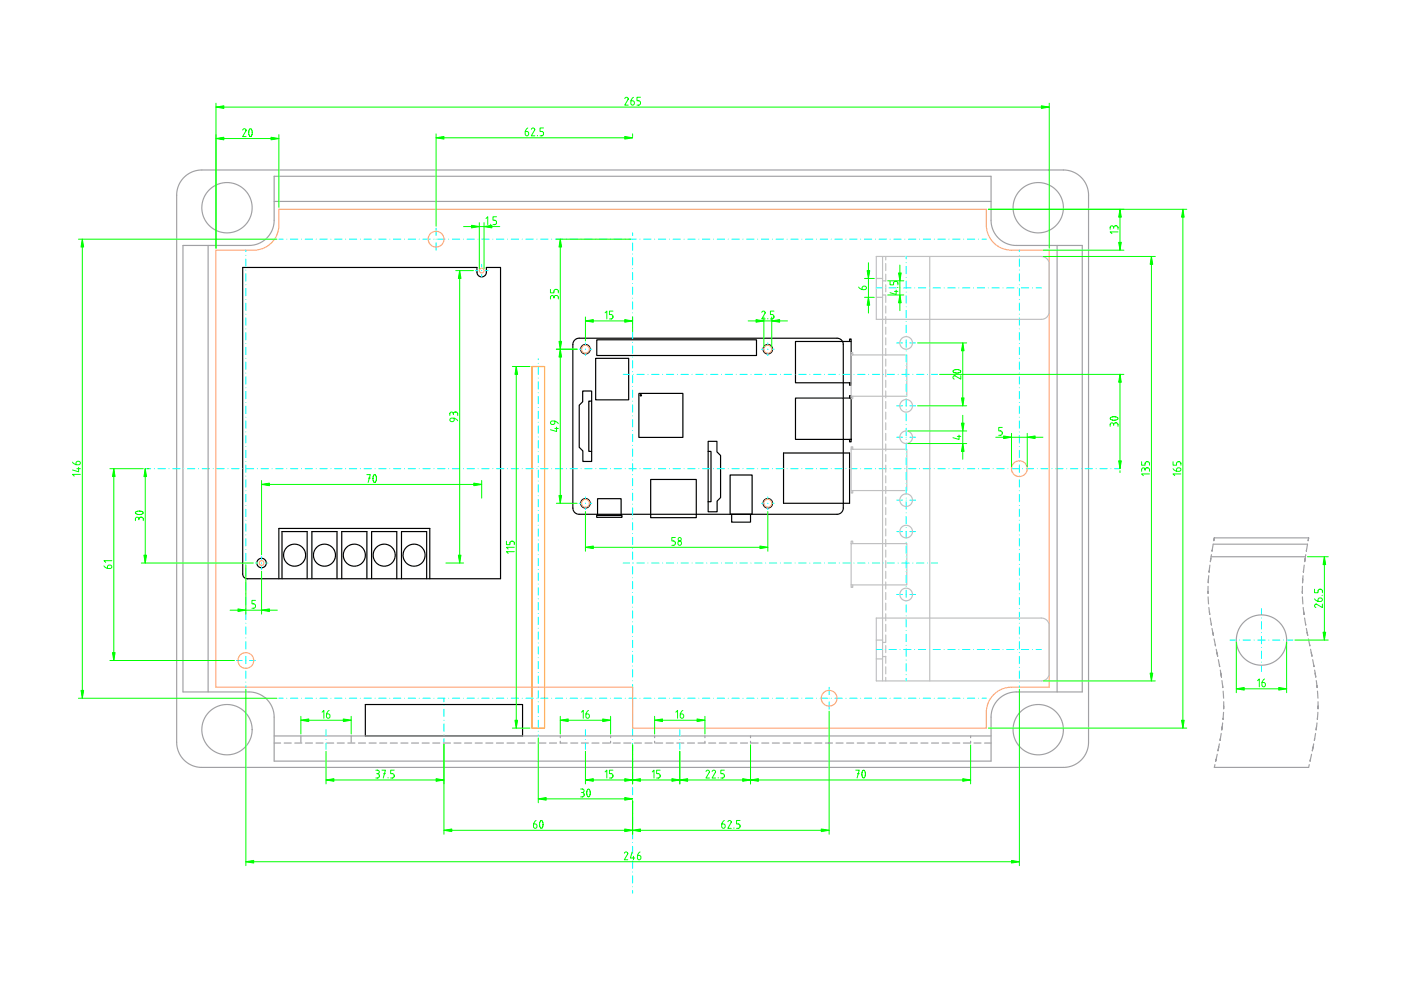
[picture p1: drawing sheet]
<svg xmlns="http://www.w3.org/2000/svg" width="297mm" height="210mm" viewBox="0 0 297 210" stroke-linecap="round" stroke-linejoin="round" font-family="sans-serif">
<g fill="none" stroke="#a0a0a4" stroke-width=".25">
<path d="M39 37.6l1.7-1.1 2.1-.5h182.7l1.5 .3 1.3 .6 1 .8 .8 1.1 .5 1.2 .2 1.3v116.1l-.2 1.5-.7 1.4-.8 1-1.1 .8-1.2 .4-1.3 .2h-182.7l-1.5-.2-1.4-.6-1-.9-.8-1.1-.5-1.2-.1-1.3v-116.1l.4-2zM38.8 52h14.3l1.6-.3 1.3-.7 1.4-1.6 .7-1.9v-10.1h152l.1 10.1 .7 1.9 1.3 1.6 1.4 .7 1.5 .3h14.4v94.7h-14.4l-1.5 .3-1.4 .8-1.3 1.5-.7 1.9-.1 10.2h-152v-10.2l-.7-1.9-1.4-1.5-1.3-.8-1.6-.3h-14.3zM44.1 52v94.7M58.1 42.7h152M224.1 52v94.7M58.1 156h152"/>
<circle cx="48.1" cy="44" r="5.3"/>
<circle cx="220.1" cy="44" r="5.3"/>
<circle cx="48.1" cy="154.7" r="5.3"/>
<circle cx="220.1" cy="154.7" r="5.3"/>
</g>
<g fill="none" stroke="#000" stroke-width=".25">
<path d="M51.5 56.7h49.6l.1 1.5 .4 .4 .5 .1 .5-.1 .4-.4 .1-1.5h3v66h-53.6l-.8-.4-.2-.6zM121.8 72.1l1-.4h54.7l.7 .2 .4 .5 .2 .6v34.7l-.2 .7-.5 .5-.6 .1h-54.7l-.7-.2-.5-.4-.1-.7v-34.7zM126.3 76h7v8.8h-7zM126.5 72h33.9v3.4h-33.9zM180.1 72.4v-.5h.4v.5M123.5 82.9h1.9v14.9h-1.8v-2.2l-.8-.8v-8.9l.7-.7zM125.4 85h-.6v10.7h.6M135.5 83.4h9.3v9.3h-9.3zM150.1 93.6h1.9v2.2l.8 .8v8.9l-.8 .7v2.3h-1.9zM150.1 95.7h.6v10.7h-.6M166.1 96h14v10.7h-14zM180.1 93.2v.5h.4v-9.3h-11.8v8.8h11.8"/>
<path d="M180.1 84.4v-.5h.4v.5M180.1 81.2v.5h.4v-9.3h-11.8v8.8h11.8M126.5 109.3h5.4v.4h-5.4zM126.7 105.7h5v3.6h-5zM138 101.7h9.6v8.1h-9.6zM154.8 100.7h4.7v8.3h-4.7zM155.1 109h4v1.7h-4zM59.1 122.7v-10.7h32v10.7M59.8 122.7v-10h5.3v10M66.1 122.7v-10h5.4v10M72.5 122.7v-10h5.3v10M78.8 122.7v-10h5.3v10"/>
<path d="M85.1 122.7v-10h5.4v10M77.5 149.4h33.3v6.6h-33.3z"/>
<circle cx="124.1" cy="74" r="1"/>
<circle cx="162.8" cy="74" r="1"/>
<circle cx="135.9" cy="83.8" r=".15"/>
<circle cx="55.5" cy="119.4" r="1"/>
<circle cx="62.5" cy="117.7" r="2.33"/>
<circle cx="68.8" cy="117.7" r="2.33"/>
<circle cx="75.1" cy="117.7" r="2.33"/>
<circle cx="81.5" cy="117.7" r="2.33"/>
<circle cx="87.8" cy="117.7" r="2.33"/>
<circle cx="124.1" cy="106.7" r="1"/>
<circle cx="162.8" cy="106.7" r="1"/>
</g>
<path d="M112.8 77.7h2.7v76.7h-2.7z" fill="none" stroke="#fa0" stroke-width=".25"/>
<g fill="none" stroke="#0ff" stroke-width=".21">
<path d="M52.1 53v.4M52.1 54.1h.1M52.1 54.9v1.6M52.1 57.2v.1M52.1 58v1.6M59.1 50.7h.9M60.8 50.7h.1M61.6 50.7h1.5M63.9 50.7h.1M64.7 50.7h1.6M67 50.7h.1M67.8 50.7h1.6"/>
<path d="M70.2 50.7h.1M70.9 50.7h1.6M73.3 50.7h.1M74.1 50.7h1.5M76.4 50.7h.1M77.2 50.7h1.5M79.5 50.7h.1M80.3 50.7h1.6M82.6 50.7h.1M83.4 50.7h1.6M85.8 50.7h.1M86.5 50.7h1.6"/>
<path d="M88.9 50.7h.1M89.7 50.7h1.5M92 50.7h.1M92.5 48.4v1.5M92.5 50.7h.1M92.5 51.5v1.5M92.8 50.7h1.5M95.1 50.7h.1M95.9 50.7h1.6M98.2 50.7h.1M99 50.7h1.6M100.8 57.4h.5"/>
<path d="M101.4 50.7h.1M102.1 57.4h.1M102.1 56v.6M102.1 58.2v.5M102.1 50.7h1.6M102.9 57.4h.6M104.5 50.7h.1M105.3 50.7h1.5M107.6 50.7h.1M108.4 50.7h1.5M110.7 50.7h.1M111.5 50.7h1.6"/>
<path d="M113.8 50.7h.1M114.6 50.7h1.6M117 50.7h.1M117.7 50.7h1.6M120.1 50.7h.1M120.9 50.7h1.5M123.2 50.7h.1M124 50.7h1.5M126.3 50.7h.1M127.1 50.7h1.6M129.4 50.7h.1M130.2 50.7h1.6"/>
<path d="M132.6 50.7h.1M133.3 50.7h1.6M134.1 49.4v.6M134.1 50.7h.1M134.1 51.5v1.6M134.1 53.8v.1M134.1 54.6v1.6M134.1 57h.1M134.1 57.8v1.5M135.7 50.7h.1M136.5 50.7h1.5M138.8 50.7h.1"/>
<path d="M139.6 50.7h1.5M141.9 50.7h.1M142.7 50.7h1.6M145 50.7h.1M145.8 50.7h1.6M148.2 50.7h.1M148.9 50.7h1.6M151.3 50.7h.1M152.1 50.7h1.5M154.4 50.7h.1M155.2 50.7h1.5M157.5 50.7h.1"/>
<path d="M158.3 50.7h1.6M160.6 50.7h.1M161.4 50.7h1.6M163.8 50.7h.1M164.5 50.7h1.6M166.9 50.7h.1M167.7 50.7h1.5M170 50.7h.1M170.8 50.7h1.5M173.1 50.7h.1M173.9 50.7h1.6M176.2 50.7h.1"/>
<path d="M177 50.7h1.6M179.4 50.7h.1M180.1 50.7h1.6M182.5 50.7h.1M183.3 50.7h1.5M185.6 50.7h.1M186.4 50.7h1.5M188.7 50.7h.1M189.5 50.7h1.6M191.8 50.7h.1M192.6 50.7h1.6M195 50.7h.1"/>
<path d="M195.7 50.7h1.6M198.1 50.7h.1M198.9 50.7h1.5M201.2 50.7h.1M202 50.7h1.5M204.3 50.7h.1M205.1 50.7h1.6M207.4 50.7h.1M208.2 50.7h.9M216.1 53v.4M216.1 54.1h.1M216.1 54.9v1.6"/>
<path d="M216.1 57.2v.1M216.1 58v1.6M52.1 60.4h.1M52.1 61.2v1.5M52.1 63.5h.1M52.1 64.3v1.5M52.1 66.6h.1M52.1 67.4v1.6M52.1 69.7h.1M52.1 70.5v1.6M52.1 72.8v.1M52.1 73.6v1.6"/>
<path d="M52.1 76h.1M52.1 76.8v1.5M52.1 79.1h.1M52.1 79.9v1.5M122.8 74h.5M124.1 74h.1M124.1 72.7v.6M124.1 74.8v.6M124.9 74h.6M134.1 60.1h.1M134.1 60.9v1.5M134.1 63.2h.1"/>
<path d="M134.1 64v1.6M134.1 66.3h.1M134.1 67.1v1.6M134.1 69.4v.1M134.1 70.2v1.6M134.1 72.6h.1M134.1 73.4v1.5M134.1 75.7h.1M134.1 76.5v1.5M134.1 78.8h.1M134.1 79.6v1.6M161.5 74h.5"/>
<path d="M162.8 74h.1M162.8 72.7v.6M162.8 74.8v.6M163.6 74h.5M216.1 60.4h.1M216.1 61.2v1.5M216.1 63.5h.1M216.1 64.3v1.5M216.1 66.6h.1M216.1 67.4v1.6M216.1 69.7h.1M216.1 70.5v1.6"/>
<path d="M216.1 72.8v.1M216.1 73.6v1.6M216.1 76h.1M216.1 76.8v1.5M216.1 79.1h.1M216.1 79.9v1.5M30.8 99.4h1.1M32.7 99.4h.1M33.5 99.4h1.6M35.8 99.4h.1M36.6 99.4h1.6M39 99.4h.1"/>
<path d="M39.7 99.4h1.6M42.1 99.4h.1M42.9 99.4h1.5M45.2 99.4h.1M46 99.4h1.5M48.3 99.4h.1M49.1 99.4h1.6M51.4 99.4h.1M52.1 82.2h.1M52.1 83v1.6M52.1 85.3h.1M52.1 86.1v1.6"/>
<path d="M52.1 88.4v.1M52.1 89.2v1.6M52.1 91.6h.1M52.1 92.4v1.5M52.1 94.7h.1M52.1 95.5v1.5M52.1 97.8h.1M52.1 98.6v1.6M52.2 99.4h1.6M54.6 99.4h.1M55.3 99.4h1.6M57.7 99.4h.1"/>
<path d="M58.5 99.4h1.5M60.8 99.4h.1M61.6 99.4h1.5M63.9 99.4h.1M64.7 99.4h1.6M67 99.4h.1M67.8 99.4h1.6M70.2 99.4h.1M70.9 99.4h1.6M73.3 99.4h.1M74.1 99.4h1.5M76.4 99.4h.1"/>
<path d="M77.2 99.4h1.5M79.5 99.4h.1M80.3 99.4h1.6M82.6 99.4h.1M83.4 99.4h1.6M85.8 99.4h.1M86.5 99.4h1.6M88.9 99.4h.1M89.7 99.4h1.5M92 99.4h.1M92.8 99.4h1.5M95.1 99.4h.1"/>
<path d="M95.9 99.4h1.6M98.2 99.4h.1M99 99.4h1.6M101.4 99.4h.1M102.1 99.4h1.6M104.5 99.4h.1M105.3 99.4h1.5M107.6 99.4h.1M108.4 99.4h1.5M110.7 99.4h.1M111.5 99.4h1.6M113.8 99.4h.1"/>
<path d="M114.6 99.4h1.6M117 99.4h.1M117.7 99.4h1.6M120.1 99.4h.1M120.9 99.4h1.5M123.2 99.4h.1M124 99.4h1.5M126.3 99.4h.1M127.1 99.4h1.6M129.4 99.4h.1M130.2 99.4h1.6M132.6 99.4h.1"/>
<path d="M133.3 99.4h1.6M134.1 81.9h.1M134.1 82.7v1.6M134.1 85v.1M134.1 85.8v1.6M134.1 88.2h.1M134.1 89v1.5M134.1 91.3h.1M134.1 92.1v1.5M134.1 94.4h.1M134.1 95.2v1.6M134.1 97.5h.1"/>
<path d="M134.1 98.3v1.6M135.7 99.4h.1M136.5 99.4h1.5M138.8 99.4h.1M139.6 99.4h1.5M141.9 99.4h.1M142.7 99.4h1.6M145 99.4h.1M145.8 99.4h1.6M148.2 99.4h.1M148.9 99.4h1.6M151.3 99.4h.1"/>
<path d="M152.1 99.4h1.5M154.4 99.4h.1M155.2 99.4h1.5M157.5 99.4h.1M158.3 99.4h1.6M160.6 99.4h.1M161.4 99.4h1.6M163.8 99.4h.1M164.5 99.4h1.6M166.9 99.4h.1M167.7 99.4h1.5M170 99.4h.1"/>
<path d="M170.8 99.4h1.5M173.1 99.4h.1M173.9 99.4h1.6M176.2 99.4h.1M177 99.4h1.6M179.4 99.4h.1M180.1 99.4h1.6M182.5 99.4h.1M183.3 99.4h1.5M185.6 99.4h.1M186.4 99.4h1.5M188.7 99.4h.1"/>
<path d="M189.5 99.4h1.6M191.8 99.4h.1M192.6 99.4h1.6M195 99.4h.1M195.7 99.4h1.6M198.1 99.4h.1M198.9 99.4h1.5M201.2 99.4h.1M202 99.4h1.5M204.3 99.4h.1M205.1 99.4h1.6M207.4 99.4h.1"/>
<path d="M208.2 99.4h1.6M210.6 99.4h.1M211.3 99.4h1.6M213.7 99.4h.1M214.5 99.4h1.5M216.1 82.2h.1M216.1 83v1.6M216.1 85.3h.1M216.1 86.1v1.6M216.1 88.4v.1M216.1 89.2v1.6M216.1 91.6h.1"/>
<path d="M216.1 92.4v1.5M216.1 94.7h.1M216.1 95.5v1.5M216.1 97.8h.1M216.1 98.6v1.6M216.8 99.4h.1M217.6 99.4h1.5M219.9 99.4h.1M220.7 99.4h1.6M223 99.4h.1M223.8 99.4h1.6M226.2 99.4h.1"/>
<path d="M226.9 99.4h1.6M229.3 99.4h.1M230.1 99.4h1.5M232.4 99.4h.1M233.2 99.4h1.5M235.5 99.4h.1M236.3 99.4h1.2M52.1 100.9h.1M52.1 101.7v1.6M52.1 104v.1M52.1 104.8v1.6M52.1 107.2h.1"/>
<path d="M52.1 108v1.5M52.1 110.3h.1M52.1 111.1v1.5M52.1 113.4h.1M52.1 114.2v1.6M52.1 116.5h.1M52.1 117.3v1.6M52.1 119.6v.1M54.1 119.4h.6M55.5 118v.6M55.5 119.4h.1M56.2 119.4h.6"/>
<path d="M122.8 106.7h.5M124.1 105.4v.5M124.1 106.7h.1M124.1 107.5v.5M124.9 106.7h.6M134.1 100.6v.1M134.1 101.4v1.6M134.1 103.8h.1M134.1 104.6v1.5M134.1 106.9h.1M134.1 107.7v1.5M134.1 110h.1"/>
<path d="M134.1 110.8v1.6M134.1 113.1h.1M134.1 113.9v1.6M134.1 116.2v.1M134.1 117v1.6M134.1 119.4h.1M161.5 106.7h.5M162.8 106.7h.1M162.8 105.4v.5M162.8 107.5v.5M163.6 106.7h.5M216.1 100.9h.1"/>
<path d="M216.1 101.7v1.6M216.1 104v.1M216.1 104.8v1.6M216.1 107.2h.1M216.1 108v1.5M216.1 110.3h.1M216.1 111.1v1.5M216.1 113.4h.1M216.1 114.2v1.6M216.1 116.5h.1M216.1 117.3v1.6M216.1 119.6v.1"/>
<path d="M52.1 120.4v1.6M52.1 122.8h.1M52.1 123.6v1.5M52.1 125.9h.1M52.1 126.7v1.5M52.1 129h.1M52.1 129.8v1.6M52.1 132.1h.1M52.1 132.9v1.6M52.1 135.2v.1M52.1 136v1.6M52.1 138.4h.1"/>
<path d="M52.1 139.2v1.5M55.5 120.2v.5M134.1 120.2v1.5M134.1 122.5h.1M134.1 123.3v1.5M134.1 125.6h.1M134.1 126.4v1.6M134.1 128.7h.1M134.1 129.5v1.6M134.1 131.8v.1M134.1 132.6v1.6M134.1 135h.1"/>
<path d="M134.1 135.8v1.5M134.1 138.1h.1M134.1 138.9v1.5M216.1 120.4v1.6M216.1 122.8h.1M216.1 123.6v1.5M216.1 125.9h.1M216.1 126.7v1.5M216.1 129h.1M216.1 129.8v1.6M216.1 132.1h.1M216.1 132.9v1.6"/>
<path d="M216.1 135.2v.1M216.1 136v1.6M216.1 138.4h.1M216.1 139.2v1.5M50.1 140h1.2M52.1 140h.1M52.1 141.5h.1M52.1 142.3v1.5M52.1 144.6h.1M52.1 145.4v.3M52.9 140h1.2M59.1 148h.9"/>
<path d="M60.8 148h.1M61.6 148h1.5M63.9 148h.1M64.7 148h1.6M67 148h.1M67.8 148h1.6M70.2 148h.1M70.9 148h1.6M73.3 148h.1M74.1 148h1.5M76.4 148h.1M77.2 148h1.5"/>
<path d="M79.5 148h.1M80.3 148h1.6M82.6 148h.1M83.4 148h1.6M85.8 148h.1M86.5 148h1.6M88.9 148h.1M89.7 148h1.5M92 148h.1M92.8 148h1.5M94.1 148v.8M94.1 149.6h.1"/>
<path d="M94.1 150.4v1.5M94.1 152.7h.1M94.1 153.5v1.5M94.1 155.8h.1M94.1 156.6v.8M95.1 148h.1M95.9 148h1.6M98.2 148h.1M99 148h1.6M101.4 148h.1M102.1 148h1.6M104.5 148h.1"/>
<path d="M105.3 148h1.5M107.6 148h.1M108.4 148h1.5M110.7 148h.1M111.5 148h1.6M113.8 148h.1M114.6 148h1.6M117 148h.1M117.7 148h1.6M120.1 148h.1M120.9 148h1.5M123.2 148h.1"/>
<path d="M124 148h1.5M126.3 148h.1M127.1 148h1.6M129.4 148h.1M130.2 148h1.6M132.6 148h.1M133.3 148h1.6M134.1 141.2h.1M134.1 142v1.6M134.1 144.3h.1M134.1 145.1v1.6M134.1 147.4v.1"/>
<path d="M134.1 148.2v1.6M134.1 150.6h.1M134.1 151.4v1.5M134.1 153.7h.1M134.1 154.5v1.5M134.1 156.8h.1M134.1 157.6v1.6M134.1 159.9h.1M135.7 148h.1M136.5 148h1.5M138.8 148h.1M139.6 148h1.5"/>
<path d="M141.9 148h.1M142.7 148h1.6M145 148h.1M145.8 148h1.6M148.2 148h.1M148.9 148h1.6M151.3 148h.1M152.1 148h1.5M154.4 148h.1M155.2 148h1.5M157.5 148h.1M158.3 148h1.6"/>
<path d="M160.6 148h.1M161.4 148h1.6M163.8 148h.1M164.5 148h1.6M166.9 148h.1M167.7 148h1.5M170 148h.1M170.8 148h1.5M173.1 148h.1M173.9 148h1.6M175.8 145.7v1.6M175.8 148h.1"/>
<path d="M175.8 148.8v1.6M176.2 148h.1M177 148h1.6M179.4 148h.1M180.1 148h1.6M182.5 148h.1M183.3 148h1.5M185.6 148h.1M186.4 148h1.5M188.7 148h.1M189.5 148h1.6M191.8 148h.1"/>
<path d="M192.6 148h1.6M195 148h.1M195.7 148h1.6M198.1 148h.1M198.9 148h1.5M201.2 148h.1M202 148h1.5M204.3 148h.1M205.1 148h1.6M207.4 148h.1M208.2 148h.9M216.1 141.5h.1"/>
<path d="M216.1 142.3v1.5M216.1 144.6h.1M216.1 145.4v.3M134.1 160.7v1.6M134.1 163v.1M134.1 163.8v1.6M134.1 166.2h.1M134.1 167v1.5M134.1 169.3h.1M134.1 170.1v1.5M134.1 172.4h.1M134.1 173.2v1.6"/>
<path d="M134.1 175.5h.1M134.1 176.3v1.6M134.1 178.6v.1M134.1 179.4v1.6M134.1 181.8h.1M134.1 182.6v1.5M134.1 184.9h.1M134.1 185.7v1.5M134.1 188h.1M134.1 188.8v.6"/>
</g>
<path d="M45.8 53h8.4l1.3-.2 1.2-.6 1.4-1.3 .8-1.6 .2-1.3v-3.6h150v3.6l.3 1.3 .8 1.6 1.3 1.3 1.3 .6 1.2 .2h8.5v92.7h-8.5l-1.2 .3-1.3 .6-1.3 1.2-.8 1.7-.3 1.3v3.6h-75v-8.7h-88.3z" fill="none" stroke="#ffaa7f" stroke-width=".25"/>
<path d="M185.8 54.4l35.5 .1 .8 .5 .4 .9-.1 10.7-.6 .8-1 .3h-35zM187.1 54.4v90M197.1 54.4v90M180.5 95.3h11.8v8.7h-11.8v-9.3h.3v.6M180.5 104v.5h.3v-.5M180.5 115.3h11.8v8.7h-11.8v-9.3h.3v.6M180.5 124v.5h.3v-.5M185.8 131l35.5 .1 .8 .6 .4 .9-.1 10.6-.6 .9-1 .3h-35z" fill="none" stroke="#c0c0c0" stroke-width=".25"/>
<path d="M45.8 29.4h13.3" fill="none" stroke="#0f0" stroke-width=".21"/>
<path d="M45.8 29.4l1.7-.3v.6z" fill="#0f0"/>
<path d="M45.8 29.4l1.7-.3v.6z" fill="#0f0" stroke="#0f0" stroke-width=".21"/>
<path d="M57.5 29.1l1.6 .3-1.6 .3z" fill="#0f0"/>
<path d="M57.5 29.1l1.6 .3-1.6 .3z" fill="#0f0" stroke="#0f0" stroke-width=".21"/>
<path d="M45.8 28.5v24.1M51.5 27.6a.36 .36 0 0 1 .4-.3 .36 .36 0 0 1 .3 .4l-.8 1.3h.8M52.9 27.4h.4l.2 .5-.1 .8-.3 .3-.3-.3-.1-.4zM59.1 28.5v15.5M237.5 44.4v8.6" fill="none" stroke="#0f0" stroke-width=".21"/>
<path d="M237.5 44.4l.2 1.6h-.5z" fill="#0f0"/>
<path d="M237.5 44.4l.2 1.6h-.5z" fill="#0f0" stroke="#0f0" stroke-width=".21"/>
<path d="M237.2 51.4h.5l-.2 1.6z" fill="#0f0"/>
<path d="M237.2 51.4h.5l-.2 1.6z" fill="#0f0" stroke="#0f0" stroke-width=".21"/>
<path d="M17.5 50.7v97.3M209.5 44.4h28.8M221.2 53h17.1M236.1 48.2a.37 .37 0 0 0-.4-.3 .37 .37 0 0 0-.3 .3v.4M236.1 48.2a.47 .47 0 0 1 .5-.3 .47 .47 0 0 1 .4 .3v.4M236.1 48.2v.2M237 49.2h-1.6l.3 .3" fill="none" stroke="#0f0" stroke-width=".21"/>
<path d="M17.5 50.7l.2 1.7h-.5z" fill="#0f0"/>
<path d="M17.5 50.7l.2 1.7h-.5z" fill="#0f0" stroke="#0f0" stroke-width=".21"/>
<path d="M17.2 146.4h.5l-.2 1.6z" fill="#0f0"/>
<path d="M17.2 146.4h.5l-.2 1.6z" fill="#0f0" stroke="#0f0" stroke-width=".21"/>
<path d="M16.6 50.7h42.1M15.4 98a1.15 1.15 0 0 0 1.6 .4 .45 .45 0 0 0-.3-.6 .45 .45 0 0 0-.6 .4v.3M16.3 99.4h.7M16.7 99.1v.9l-1.3-.3M17 100.6h-1.6l.3 .3M16.6 148h42.1M52.1 182.7h164" fill="none" stroke="#0f0" stroke-width=".21"/>
<path d="M52.1 182.7l1.7-.3v.6z" fill="#0f0"/>
<path d="M52.1 182.7l1.7-.3v.6z" fill="#0f0" stroke="#0f0" stroke-width=".21"/>
<path d="M214.5 182.4l1.6 .3-1.6 .3z" fill="#0f0"/>
<path d="M214.5 182.4l1.6 .3-1.6 .3z" fill="#0f0" stroke="#0f0" stroke-width=".21"/>
<path d="M92.5 29.2h41.6M52.1 146.1v37.4M216.1 146.1v37.4M132.4 180.9a.36 .36 0 0 1 .4-.3 .36 .36 0 0 1 .3 .5l-.7 1.2h.7M134 180.6l-.3 1.3h.9M134.3 181.6v.7M135.7 180.6a1.15 1.15 0 0 0-.4 1.6 .45 .45 0 0 0 .6-.3 .45 .45 0 0 0-.4-.5h-.3" fill="none" stroke="#0f0" stroke-width=".21"/>
<g fill="none" stroke="#0ff" stroke-width=".21">
<path d="M114.1 76v.3M114.1 77h.1M114.1 77.8v1.6M114.1 80.2h.1M114.1 80.9v1.6M114.1 83.3h.1M114.1 84.1v1.5M114.1 86.4h.1M114.1 87.2v1.5M114.1 89.5h.1M114.1 90.3v1.6M114.1 92.6h.1"/>
<path d="M114.1 93.4v1.6M114.1 95.8h.1M114.1 96.5v1.6M114.1 98.9h.1M114.1 99.7v1.5M114.1 102h.1M114.1 102.8v1.5M114.1 105.1h.1M114.1 105.9v1.6M114.1 108.2h.1M114.1 109v1.6M114.1 111.4h.1"/>
<path d="M114.1 112.1v1.6M114.1 114.5h.1M114.1 115.3v1.5M114.1 117.6h.1M114.1 118.4v1.5M114.1 120.7h.1M114.1 121.5v1.6M114.1 123.8h.1M114.1 124.6v1.6M114.1 127h.1M114.1 127.7v1.6M114.1 130.1h.1"/>
<path d="M114.1 130.9v1.5M114.1 133.2h.1M114.1 134v1.5M114.1 136.3h.1M114.1 137.1v1.6M114.1 139.4h.1M114.1 140.2v1.6M114.1 142.6h.1M114.1 143.3v1.6M114.1 145.7h.1M114.1 146.5v1.5M114.1 148.8h.1"/>
<path d="M114.1 149.6v1.5M114.1 151.9h.1M114.1 152.7v1.6M114.1 155h.1M114.1 155.8v.2"/>
</g>
<path d="M132.5 28.9l1.6 .3-1.6 .3z" fill="#0f0"/>
<path d="M132.5 28.9l1.6 .3-1.6 .3z" fill="#0f0" stroke="#0f0" stroke-width=".21"/>
<path d="M92.5 29.2l1.6-.3v.6z" fill="#0f0"/>
<path d="M92.5 29.2l1.6-.3v.6z" fill="#0f0" stroke="#0f0" stroke-width=".21"/>
<path d="M92.5 28.4v19.6M111.9 27.1a1.15 1.15 0 0 0-.4 1.6 .45 .45 0 0 0 .6-.3 .45 .45 0 0 0-.4-.5h-.3M112.7 27.4a.36 .36 0 0 1 .4-.3 .36 .36 0 0 1 .3 .5l-.8 1.2h.8M113.9 28.7v.1M115.2 27.1h-.7v.8h.4a.47 .47 0 0 1 .3 .4 .47 .47 0 0 1-.3 .5h-.4M134.1 28.4v.6M30.8 99.4v20" fill="none" stroke="#0f0" stroke-width=".21"/>
<path d="M30.8 99.4l.3 1.6h-.6z" fill="#0f0"/>
<path d="M30.8 99.4l.3 1.6h-.6z" fill="#0f0" stroke="#0f0" stroke-width=".21"/>
<path d="M30.5 117.7h.6l-.3 1.7z" fill="#0f0"/>
<path d="M30.5 117.7h.6l-.3 1.7z" fill="#0f0" stroke="#0f0" stroke-width=".21"/>
<path d="M124.1 68h10M31.2 99.4h.4M28.8 108.6l.9-.2 .4 .1 .3 .2-.3 .3-.7 .1-.6-.2zM29.4 110a.37 .37 0 0 0-.3-.3 .37 .37 0 0 0-.4 .3v.4M29.4 110a.47 .47 0 0 1 .5-.4 .47 .47 0 0 1 .5 .4v.4M29.4 110v.2M30 119.4h23.7" fill="none" stroke="#0f0" stroke-width=".21"/>
<path d="M124.1 68l1.7-.2v.5z" fill="#0f0"/>
<path d="M124.1 68l1.7-.2v.5z" fill="#0f0" stroke="#0f0" stroke-width=".21"/>
<path d="M132.5 67.8l1.6 .2-1.6 .3z" fill="#0f0"/>
<path d="M132.5 67.8l1.6 .2-1.6 .3z" fill="#0f0" stroke="#0f0" stroke-width=".21"/>
<path d="M109.5 77.7v76.7M124.1 67.2v5.1M128.3 66.3l.4-.3v1.6M130 66h-.8v.7h.4a.47 .47 0 0 1 .4 .5 .47 .47 0 0 1-.4 .4h-.4M134.1 67.2v3.1" fill="none" stroke="#0f0" stroke-width=".21"/>
<path d="M109.5 77.7l.2 1.7h-.5z" fill="#0f0"/>
<path d="M109.5 77.7l.2 1.7h-.5z" fill="#0f0" stroke="#0f0" stroke-width=".21"/>
<path d="M109.2 152.7h.5l-.2 1.7z" fill="#0f0"/>
<path d="M109.2 152.7h.5l-.2 1.7z" fill="#0f0" stroke="#0f0" stroke-width=".21"/>
<path d="M108.6 77.7h3.8M107.4 114.7v.8h.7v-.4a.47 .47 0 0 1 .5-.4 .47 .47 0 0 1 .4 .4v.4M109 117h-1.6l.3 .3M109 116h-1.6l.3 .4M124.1 116h38.7M108.6 154.4h3.8" fill="none" stroke="#0f0" stroke-width=".21"/>
<g fill="none" stroke="#ffaa7f" stroke-width=".25">
<circle cx="124.1" cy="74" r=".83"/>
<circle cx="162.8" cy="74" r=".83"/>
<circle cx="124.1" cy="106.7" r=".83"/>
<circle cx="162.8" cy="106.7" r=".83"/>
</g>
<g fill="none" stroke="#0ff" stroke-width=".21">
<path d="M132.1 79.4h1.4M134.3 79.4h.1M135 79.4h1.6M137.4 79.4h.1M138.2 79.4h1.5M140.5 79.4h.1M141.3 79.4h1.5M143.6 79.4h.1M144.4 79.4h1.6M146.7 79.4h.1M147.5 79.4h1.6M149.9 79.4h.1"/>
<path d="M150.6 79.4h1.6M153 79.4h.1M153.8 79.4h1.5M156.1 79.4h.1M156.9 79.4h1.5M159.2 79.4h.1M160 79.4h1.6M162.3 79.4h.1M163.1 79.4h1.6M165.5 79.4h.1M166.2 79.4h1.6M168.6 79.4h.1"/>
<path d="M169.4 79.4h1.5M171.7 79.4h.1M172.5 79.4h1.5M174.8 79.4h.1M175.6 79.4h1.6M177.9 79.4h.1M178.7 79.4h1.6M181.1 79.4h.1M181.8 79.4h1.6M184.2 79.4h.1M185 79.4h1.5M187.3 79.4h.1"/>
<path d="M188.1 79.4h1.5M190.4 79.4h.1M191.2 79.4h1.6M193.5 79.4h.1M194.3 79.4h1.6M196.7 79.4h.1M197.4 79.4h1.4M132.1 119.4h1.4M134.3 119.4h.1M135 119.4h1.6M137.4 119.4h.1M138.2 119.4h1.5"/>
<path d="M140.5 119.4h.1M141.3 119.4h1.5M143.6 119.4h.1M144.4 119.4h1.6M146.7 119.4h.1M147.5 119.4h1.6M149.9 119.4h.1M150.6 119.4h1.6M153 119.4h.1M153.8 119.4h1.5M156.1 119.4h.1M156.9 119.4h1.5"/>
<path d="M159.2 119.4h.1M160 119.4h1.6M162.3 119.4h.1M163.1 119.4h1.6M165.5 119.4h.1M166.2 119.4h1.6M168.6 119.4h.1M169.4 119.4h1.5M171.7 119.4h.1M172.5 119.4h1.5M174.8 119.4h.1M175.6 119.4h1.6"/>
<path d="M177.9 119.4h.1M178.7 119.4h1.6M181.1 119.4h.1M181.8 119.4h1.6M184.2 119.4h.1M185 119.4h1.5M187.3 119.4h.1M188.1 119.4h1.5M190.4 119.4h.1M191.2 119.4h1.6M193.5 119.4h.1M194.3 119.4h1.6"/>
<path d="M196.7 119.4h.1M197.4 119.4h1.4"/>
</g>
<path d="M180.5 75.3h11.8v8.7h-11.8v-9.3h.3v.6M180.5 84v.5h.3v-.5" fill="none" stroke="#c0c0c0" stroke-width=".25"/>
<path d="M124.1 116l1.7-.2v.5z" fill="#0f0"/>
<path d="M124.1 116l1.7-.2v.5z" fill="#0f0" stroke="#0f0" stroke-width=".21"/>
<path d="M161.1 115.8l1.7 .2-1.7 .3z" fill="#0f0"/>
<path d="M161.1 115.8l1.7 .2-1.7 .3z" fill="#0f0" stroke="#0f0" stroke-width=".21"/>
<g fill="none" stroke="#0f0" stroke-width=".21">
<path d="M158.6 68h8.4M124.1 108.5v8.4M143.2 114h-.8v.7h.4a.47 .47 0 0 1 .4 .5 .47 .47 0 0 1-.4 .4h-.4M162.8 108.5v8.4"/>
<circle cx="144.1" cy="114.4" r=".35"/>
<circle cx="144.1" cy="115.2" r=".43"/>
</g>
<path d="M160.3 67.8l1.7 .2-1.7 .3z" fill="#0f0"/>
<path d="M160.3 67.8l1.7 .2-1.7 .3z" fill="#0f0" stroke="#0f0" stroke-width=".21"/>
<path d="M163.6 68l1.7-.2v.5z" fill="#0f0"/>
<path d="M163.6 68l1.7-.2v.5z" fill="#0f0" stroke="#0f0" stroke-width=".21"/>
<path d="M161.5 66.2a.36 .36 0 0 1 .4-.2 .36 .36 0 0 1 .3 .4l-.7 1.2h.7M162 67.2v6.4M162.8 67.5v.1M163.6 67.2v6.4M164.1 66h-.8v.7h.4a.47 .47 0 0 1 .4 .5 .47 .47 0 0 1-.4 .4h-.4M211.1 92.7h10" fill="none" stroke="#0f0" stroke-width=".21"/>
<g fill="none" stroke="#ffaa7f" stroke-width=".25">
<circle cx="92.5" cy="50.7" r="1.67"/>
<circle cx="216.1" cy="99.4" r="1.67"/>
<circle cx="52.1" cy="140" r="1.67"/>
<circle cx="175.8" cy="148" r="1.67"/>
</g>
<path d="M212.8 92.4l1.7 .3-1.7 .3z" fill="#0f0"/>
<path d="M212.8 92.4l1.7 .3-1.7 .3z" fill="#0f0" stroke="#0f0" stroke-width=".21"/>
<path d="M217.8 92.7l1.7-.3v.6z" fill="#0f0"/>
<path d="M217.8 92.7l1.7-.3v.6z" fill="#0f0" stroke="#0f0" stroke-width=".21"/>
<path d="M212.5 90.6h-.7v.8h.3a.47 .47 0 0 1 .4 .4 .47 .47 0 0 1-.4 .5h-.3M214.5 91.9v7.1M217.8 91.9v7.1M48.8 129.4h10" fill="none" stroke="#0f0" stroke-width=".21"/>
<g fill="none" stroke="#ffaa7f" stroke-width=".25">
<circle cx="102.1" cy="57.4" r=".5"/>
<circle cx="55.5" cy="119.4" r=".5"/>
</g>
<path d="M50.5 129.1l1.6 .3-1.6 .3z" fill="#0f0"/>
<path d="M50.5 129.1l1.6 .3-1.6 .3z" fill="#0f0" stroke="#0f0" stroke-width=".21"/>
<path d="M55.5 129.4l1.6-.3v.6z" fill="#0f0"/>
<path d="M55.5 129.4l1.6-.3v.6z" fill="#0f0" stroke="#0f0" stroke-width=".21"/>
<path d="M97.5 57.4v62M52.1 119.8v10.4M54.2 127.3h-.8v.7h.4a.47 .47 0 0 1 .4 .5 .47 .47 0 0 1-.4 .5h-.4M55.5 121.1v9.1" fill="none" stroke="#0f0" stroke-width=".21"/>
<path d="M97.5 57.4l.2 1.6h-.5z" fill="#0f0"/>
<path d="M97.5 57.4l.2 1.6h-.5z" fill="#0f0" stroke="#0f0" stroke-width=".21"/>
<path d="M97.2 117.7h.5l-.2 1.7z" fill="#0f0"/>
<path d="M97.2 117.7h.5l-.2 1.7z" fill="#0f0" stroke="#0f0" stroke-width=".21"/>
<path d="M96.6 57.4h3.8M96.1 87.7a.37 .37 0 0 0-.4-.3 .37 .37 0 0 0-.3 .3v.4M96.1 87.7a.47 .47 0 0 1 .5-.4 .47 .47 0 0 1 .4 .4v.4M96.1 87.7v.2M96.3 88.7v.3a.43 .43 0 0 1-.4 .5 .43 .43 0 0 1-.4-.3 .43 .43 0 0 1 .2-.5l.9 .1 .4 .4M55.5 102.7h46.6M94.5 119.4h3.8" fill="none" stroke="#0f0" stroke-width=".21"/>
<path d="M55.5 102.7l1.6-.3v.6z" fill="#0f0"/>
<path d="M55.5 102.7l1.6-.3v.6z" fill="#0f0" stroke="#0f0" stroke-width=".21"/>
<path d="M100.5 102.4l1.6 .3-1.6 .3z" fill="#0f0"/>
<path d="M100.5 102.4l1.6 .3-1.6 .3z" fill="#0f0" stroke="#0f0" stroke-width=".21"/>
<path d="M24.1 99.4v40.6M55.5 101.9v15.7M77.8 100.6h.7l-.4 1.7M78.1 101.4h.4M79.3 100.7h.3l.2 .6-.1 .7-.3 .3-.2-.3-.1-.4zM102.1 101.9v3.7" fill="none" stroke="#0f0" stroke-width=".21"/>
<path d="M24.1 99.4l.3 1.6h-.6z" fill="#0f0"/>
<path d="M24.1 99.4l.3 1.6h-.6z" fill="#0f0" stroke="#0f0" stroke-width=".21"/>
<path d="M23.8 138.4h.6l-.3 1.6z" fill="#0f0"/>
<path d="M23.8 138.4h.6l-.3 1.6z" fill="#0f0" stroke="#0f0" stroke-width=".21"/>
<path d="M98.3 48h7.7M23.3 99.4h7.1M22 120a1.15 1.15 0 0 0 1.7 .4 .45 .45 0 0 0-.4-.6 .45 .45 0 0 0-.5 .4v.3M23.7 118.9h-1.7l.4 .3M23.3 140h26.4" fill="none" stroke="#0f0" stroke-width=".21"/>
<path d="M100 47.8l1.6 .2-1.6 .3z" fill="#0f0"/>
<path d="M100 47.8l1.6 .2-1.6 .3z" fill="#0f0" stroke="#0f0" stroke-width=".21"/>
<path d="M102.6 48l1.7-.2v.5z" fill="#0f0"/>
<path d="M102.6 48l1.7-.2v.5z" fill="#0f0" stroke="#0f0" stroke-width=".21"/>
<path d="M101.6 47.2v9.8M102.6 47.2v9.8M103 46.3l.4-.3v1.6M104 47.5v.1M105.3 46h-.8v.7h.4a.47 .47 0 0 1 .4 .5 .47 .47 0 0 1-.4 .4h-.4M244.1 54.4v90" fill="none" stroke="#0f0" stroke-width=".21"/>
<path d="M244.1 54.4l.3 1.6h-.6z" fill="#0f0"/>
<path d="M244.1 54.4l.3 1.6h-.6z" fill="#0f0" stroke="#0f0" stroke-width=".21"/>
<path d="M243.8 142.7h.6l-.3 1.7z" fill="#0f0"/>
<path d="M243.8 142.7h.6l-.3 1.7z" fill="#0f0" stroke="#0f0" stroke-width=".21"/>
<path d="M221.2 54.4h23.8M237.5 79.4v20M242 97.9v.7h.8v-.3a.47 .47 0 0 1 .4-.4 .47 .47 0 0 1 .5 .4v.3M242.8 99.6a.37 .37 0 0 0-.4-.4 .37 .37 0 0 0-.4 .4v.3M242.8 99.6a.47 .47 0 0 1 .4-.4 .47 .47 0 0 1 .5 .4v.3M242.8 99.6v.1M243.7 100.5h-1.7l.4 .4M221.2 144.4h23.8" fill="none" stroke="#0f0" stroke-width=".21"/>
<path d="M237.5 79.4l.2 1.6h-.5z" fill="#0f0"/>
<path d="M237.5 79.4l.2 1.6h-.5z" fill="#0f0" stroke="#0f0" stroke-width=".21"/>
<path d="M237.2 97.7h.5l-.2 1.7z" fill="#0f0"/>
<path d="M237.2 97.7h.5l-.2 1.7z" fill="#0f0" stroke="#0f0" stroke-width=".21"/>
<path d="M250.8 44.4v110M199.2 79.4h39.1M235.5 88.6l.9-.2 .4 .1 .2 .2-.2 .3-.8 .1-.5-.2zM236.1 90a.37 .37 0 0 0-.4-.3 .37 .37 0 0 0-.3 .3v.4M236.1 90a.47 .47 0 0 1 .5-.4 .47 .47 0 0 1 .4 .4v.4M236.1 90v.2M237.5 99.8v.4" fill="none" stroke="#0f0" stroke-width=".21"/>
<path d="M250.5 152.7h.6l-.3 1.7z" fill="#0f0"/>
<path d="M250.5 152.7h.6l-.3 1.7z" fill="#0f0" stroke="#0f0" stroke-width=".21"/>
<path d="M250.8 44.4l.3 1.6h-.6z" fill="#0f0"/>
<path d="M250.8 44.4l.3 1.6h-.6z" fill="#0f0" stroke="#0f0" stroke-width=".21"/>
<path d="M209.5 44.4h42.1M248.7 99.4a1.15 1.15 0 0 0 1.6 .3 .45 .45 0 0 0-.3-.5 .45 .45 0 0 0-.6 .4v.3M248.7 97.9v.7h.7v-.3a.47 .47 0 0 1 .5-.4 .47 .47 0 0 1 .5 .4v.3M250.4 100.5h-1.7l.4 .4M209.5 154.4h42.1M134.1 176h41.7" fill="none" stroke="#0f0" stroke-width=".21"/>
<path d="M134.1 176l1.7-.2v.5z" fill="#0f0"/>
<path d="M134.1 176l1.7-.2v.5z" fill="#0f0" stroke="#0f0" stroke-width=".21"/>
<path d="M174.1 175.8l1.7 .2-1.7 .3z" fill="#0f0"/>
<path d="M174.1 175.8l1.7 .2-1.7 .3z" fill="#0f0" stroke="#0f0" stroke-width=".21"/>
<path d="M175.8 150.8v26.1M94.1 176h40M134.1 169.8v7.1M153.6 174a1.15 1.15 0 0 0-.4 1.6 .45 .45 0 0 0 .6-.4 .45 .45 0 0 0-.4-.5h-.4M154.3 174.2a.36 .36 0 0 1 .5-.2 .36 .36 0 0 1 .2 .4l-.7 1.2h.8M155.6 175.5v.1M156.9 174h-.7v.7h.3a.47 .47 0 0 1 .4 .5 .47 .47 0 0 1-.4 .4h-.3" fill="none" stroke="#0f0" stroke-width=".21"/>
<path d="M132.5 175.8l1.6 .2-1.6 .3z" fill="#0f0"/>
<path d="M132.5 175.8l1.6 .2-1.6 .3z" fill="#0f0" stroke="#0f0" stroke-width=".21"/>
<path d="M94.1 176l1.7-.2v.5z" fill="#0f0"/>
<path d="M94.1 176l1.7-.2v.5z" fill="#0f0" stroke="#0f0" stroke-width=".21"/>
<path d="M94.1 157.8v19.1M113.7 174a1.15 1.15 0 0 0-.4 1.6 .45 .45 0 0 0 .6-.4 .45 .45 0 0 0-.4-.5h-.4M114.1 169.4h20M114.6 174.1h.3l.2 .5-.1 .8-.2 .2-.3-.2-.1-.4zM134.1 169.8v7.1" fill="none" stroke="#0f0" stroke-width=".21"/>
<path d="M132.5 169.1l1.6 .3-1.6 .3z" fill="#0f0"/>
<path d="M132.5 169.1l1.6 .3-1.6 .3z" fill="#0f0" stroke="#0f0" stroke-width=".21"/>
<path d="M114.1 169.4l1.7-.3v.6z" fill="#0f0"/>
<path d="M114.1 169.4l1.7-.3v.6z" fill="#0f0" stroke="#0f0" stroke-width=".21"/>
<path d="M45.8 22.7h176.7M114.1 156.5v13.7M123.1 167.3h.4a.37 .37 0 0 1 .3 .4 .37 .37 0 0 1-.3 .3M123.3 168h.2M123.5 168a.47 .47 0 0 1 .4 .5 .47 .47 0 0 1-.4 .5h-.4M124.6 167.4h.3l.2 .5-.1 .8-.2 .3-.3-.3-.1-.4zM134.1 169.8v.4" fill="none" stroke="#0f0" stroke-width=".21"/>
<path d="M45.8 22.7l1.7-.3v.6z" fill="#0f0"/>
<path d="M45.8 22.7l1.7-.3v.6z" fill="#0f0" stroke="#0f0" stroke-width=".21"/>
<path d="M220.8 22.4l1.7 .3-1.7 .3z" fill="#0f0"/>
<path d="M220.8 22.4l1.7 .3-1.7 .3z" fill="#0f0" stroke="#0f0" stroke-width=".21"/>
<path d="M45.8 21.9v30.7M132.5 20.9a.36 .36 0 0 1 .4-.3 .36 .36 0 0 1 .3 .5l-.7 1.2h.7M134.3 20.6a1.15 1.15 0 0 0-.4 1.6 .45 .45 0 0 0 .6-.3 .45 .45 0 0 0-.4-.5h-.3M135.8 20.6h-.7v.8h.3a.47 .47 0 0 1 .4 .4 .47 .47 0 0 1-.4 .5h-.3M222.5 21.9v30.7M118.8 74v32.7" fill="none" stroke="#0f0" stroke-width=".21"/>
<path d="M118.5 105h.6l-.3 1.7z" fill="#0f0"/>
<path d="M118.5 105h.6l-.3 1.7z" fill="#0f0" stroke="#0f0" stroke-width=".21"/>
<path d="M118.8 74l.3 1.7h-.6z" fill="#0f0"/>
<path d="M118.8 74l.3 1.7h-.6z" fill="#0f0" stroke="#0f0" stroke-width=".21"/>
<path d="M118.8 50.7v23.3M118 74h4.4M117.6 89.3v.3a.43 .43 0 0 1-.3 .5 .43 .43 0 0 1-.5-.3 .43 .43 0 0 1 .3-.5l.9 .1 .4 .4M117.6 90.8h.8M118 90.6v.9l-1.3-.4M118 106.7h4.4" fill="none" stroke="#0f0" stroke-width=".21"/>
<path d="M118.5 72.4h.6l-.3 1.6z" fill="#0f0"/>
<path d="M118.5 72.4h.6l-.3 1.6z" fill="#0f0" stroke="#0f0" stroke-width=".21"/>
<path d="M118.8 50.7l.3 1.7h-.6z" fill="#0f0"/>
<path d="M118.8 50.7l.3 1.7h-.6z" fill="#0f0" stroke="#0f0" stroke-width=".21"/>
<path d="M118 50.7h15.7M116.7 61.4v.7h.7v-.4a.47 .47 0 0 1 .5-.4 .47 .47 0 0 1 .5 .4v.4M117.4 63a.37 .37 0 0 0-.3-.3 .37 .37 0 0 0-.4 .3v.4M117.4 63a.47 .47 0 0 1 .5-.4 .47 .47 0 0 1 .5 .4v.4M117.4 63v.2M118 74h4.4M204.1 72.7v13.3" fill="none" stroke="#0f0" stroke-width=".21"/>
<g fill="none" stroke="#0ff" stroke-width=".21">
<path d="M192.1 54.4v.5M192.1 55.7h.1M192.1 56.5v1.5M192.1 58.8h.1M192.1 59.6v1.6M190.1 72.7h1.2M192.1 72.7h.1M192.1 61.9h.1M192.1 62.7v1.6M192.1 65v.1M192.1 65.8v1.6M192.1 68.2h.1"/>
<path d="M192.1 69v1.5M192.1 71.3h.1M192.1 72.1v1.5M192.1 74.4h.1M192.1 75.2v1.6M192.1 77.5h.1M192.1 78.3v1.6M192.9 72.7h1.2M190.1 92.7h1.2M190.1 86h1.2M192.1 92.7h.1M192.1 86h.1"/>
<path d="M192.1 80.6v.1M192.1 81.4v1.6M192.1 83.8h.1M192.1 84.6v1.5M192.1 86.9h.1M192.1 87.7v1.5M192.1 90h.1M192.1 90.8v1.6M192.1 93.1h.1M192.1 93.9v1.6M192.1 96.2v.1M192.1 97v1.6"/>
<path d="M192.1 99.4h.1M192.9 92.7h1.2M192.9 86h1.2M190.1 106h1.2M190.1 112.7h1.2M192.1 106h.1M192.1 112.7h.1M192.1 100.2v1.5M192.1 102.5h.1M192.1 103.3v1.5M192.1 105.6h.1M192.1 106.4v1.6"/>
<path d="M192.1 108.7h.1M192.1 109.5v1.6M192.1 111.8v.1M192.1 112.6v1.6M192.1 115h.1M192.1 115.8v1.5M192.1 118.1h.1M192.1 118.9v1.5M192.9 106h1.2M192.9 112.7h1.2M190.1 126h1.2M192.1 126h.1"/>
<path d="M192.1 121.2h.1M192.1 122v1.6M192.1 124.3h.1M192.1 125.1v1.6M192.1 127.4v.1M192.1 128.2v1.6M192.1 130.6h.1M192.1 131.4v1.5M192.1 133.7h.1M192.1 134.5v1.5M192.1 136.8h.1M192.1 137.6v1.6"/>
<path d="M192.1 139.9h.1M192.9 126h1.2M192.1 140.7v1.6M192.1 143v.1M192.1 143.8v.6"/>
</g>
<g fill="none" stroke="#c0c0c0" stroke-width=".25">
<circle cx="192.1" cy="72.7" r="1.33"/>
<circle cx="192.1" cy="92.7" r="1.33"/>
<circle cx="192.1" cy="86" r="1.33"/>
<circle cx="192.1" cy="106" r="1.33"/>
<circle cx="192.1" cy="112.7" r="1.33"/>
<circle cx="192.1" cy="126" r="1.33"/>
</g>
<path d="M204.1 72.7l.3 1.7h-.6z" fill="#0f0"/>
<path d="M204.1 72.7l.3 1.7h-.6z" fill="#0f0" stroke="#0f0" stroke-width=".21"/>
<path d="M203.8 84.4h.6l-.3 1.6z" fill="#0f0"/>
<path d="M203.8 84.4h.6l-.3 1.6z" fill="#0f0" stroke="#0f0" stroke-width=".21"/>
<path d="M194.5 72.7h10.5M202.1 78.9l.8 .2a.54 .54 0 0 0 .7-.5l-.7-.2a.53 .53 0 0 0-.8 .5M203.7 79.7v.7l-1.3-.7a.37 .37 0 0 0-.4 .3 .37 .37 0 0 0 .3 .4M194.5 86h10.5M204.1 88v9.4" fill="none" stroke="#0f0" stroke-width=".21"/>
<path d="M203.8 89.7h.6l-.3 1.7z" fill="#0f0"/>
<path d="M203.8 89.7h.6l-.3 1.7z" fill="#0f0" stroke="#0f0" stroke-width=".21"/>
<path d="M204.1 94l.3 1.7h-.6z" fill="#0f0"/>
<path d="M204.1 94l.3 1.7h-.6z" fill="#0f0" stroke="#0f0" stroke-width=".21"/>
<path d="M190.8 56.2v9.7M192.5 91.4h12.5M192.5 94h12.5M203 92.5h.7M203.3 92.2v1l-1.3-.4" fill="none" stroke="#0f0" stroke-width=".21"/>
<g fill="none" stroke="#c0c0c0" stroke-width=".25">
<path d="M185.8 59h1.3M187.1 59.5h.7M187.8 54.4v.7M187.8 55.9v1.5M187.8 58.1v1.5M185.8 63h1.3M187.1 62.5h.7M187.8 60.4v1.5M187.8 62.6v1.5M187.8 64.9v1.5M187.8 67.1v1.5M187.8 69.4v1.5"/>
<path d="M187.8 71.6v1.5M187.8 73.9v1.5M187.8 76.1v1.5M187.8 78.4v1.5M187.8 80.6v1.5M187.8 82.9v1.5M187.8 85.1v1.5M187.8 87.4v1.5M187.8 89.6v1.5M187.8 91.9v1.5M187.8 94.1v1.5M187.8 96.4v1.5"/>
<path d="M187.8 98.6v1.5M187.8 100.9v1.5M187.8 103.1v1.5M187.8 105.4v1.5M187.8 107.6v1.5M187.8 109.9v1.5M187.8 112.1v1.5M187.8 114.4v1.5M187.8 116.6v1.5M187.8 118.9v1.5M187.8 121.1v1.5M187.8 123.4v1.5"/>
<path d="M187.8 125.6v1.5M187.8 127.9v1.5M187.8 130.1v1.5M187.8 132.4v1.5M187.8 134.6v1.5M187.8 136.9v1.5M187.8 139.1v1.5M187.8 141.4v1.5M187.8 143.6v.8"/>
</g>
<g fill="none" stroke="#0ff" stroke-width=".21">
<path d="M185.8 61h1.1M187.7 61h.1M188.5 61h1.5M190.8 61h.1M191.6 61h1.6M193.9 61h.1M194.7 61h1.6M197 61h.1M197.8 61h1.6M200.2 61h.1M201 61h1.5M203.3 61h.1"/>
<path d="M204.1 61h1.5M206.4 61h.1M207.2 61h1.6M209.5 61h.1M210.3 61h1.6M212.6 61h.1M213.4 61h1.6M215.8 61h.1M216.6 61h1.5M218.9 61h.1M219.7 61h1.1"/>
</g>
<path d="M190.5 57.9h.6l-.3 1.6z" fill="#0f0"/>
<path d="M190.5 57.9h.6l-.3 1.6z" fill="#0f0" stroke="#0f0" stroke-width=".21"/>
<path d="M190.8 62.5l.3 1.7h-.6z" fill="#0f0"/>
<path d="M190.8 62.5l.3 1.7h-.6z" fill="#0f0" stroke="#0f0" stroke-width=".21"/>
<path d="M184.1 55.7v10.7M188.2 59.5h3.4M188.7 59.7v.7h.7v-.4a.47 .47 0 0 1 .5-.4 .47 .47 0 0 1 .5 .4v.4M188.2 62.5h3.4M189.6 61.8h.8M190 61.5v.9l-1.3-.3M190.3 60.9h.1" fill="none" stroke="#0f0" stroke-width=".21"/>
<path d="M183.8 57.4h.6l-.3 1.6z" fill="#0f0"/>
<path d="M183.8 57.4h.6l-.3 1.6z" fill="#0f0" stroke="#0f0" stroke-width=".21"/>
<path d="M184.1 63l.3 1.7h-.6z" fill="#0f0"/>
<path d="M184.1 63l.3 1.7h-.6z" fill="#0f0" stroke="#0f0" stroke-width=".21"/>
<path d="M183.3 59h2.1M182 60.9a1.15 1.15 0 0 0 1.7 .3 .45 .45 0 0 0-.4-.5 .45 .45 0 0 0-.5 .3v.4M183.3 63h2.1M63.8 152.7h10.7" fill="none" stroke="#0f0" stroke-width=".21"/>
<g fill="none" stroke="#0ff" stroke-width=".21">
<path d="M185.8 137.7h1.1M187.7 137.7h.1M188.5 137.7h1.5M190.8 137.7h.1M191.6 137.7h1.6M193.9 137.7h.1M194.7 137.7h1.6M197 137.7h.1M197.8 137.7h1.6M200.2 137.7h.1M201 137.7h1.5M203.3 137.7h.1"/>
<path d="M204.1 137.7h1.5M206.4 137.7h.1M207.2 137.7h1.6M209.5 137.7h.1M210.3 137.7h1.6M212.6 137.7h.1M213.4 137.7h1.6M215.8 137.7h.1M216.6 137.7h1.5M218.9 137.7h.1M219.7 137.7h1.1M69.1 154.7v1.3"/>
<path d="M69.1 156.8h.1M69.1 157.6v1.3M124.1 154.7v1.3M124.1 156.8h.1M124.1 157.6v1.3M144.1 154.7v1.3M144.1 156.8h.1M144.1 157.6v1.3"/>
</g>
<path d="M185.8 139.7h1.3M185.8 135.7h1.3M187.1 136.2h.7M187.1 139.2h.7" fill="none" stroke="#c0c0c0" stroke-width=".25"/>
<g fill="none" stroke="#a0a0a4" stroke-width=".25">
<path d="M58.1 157.5h1.4M60.3 157.5h1.5M62.5 157.5h1.5M63.8 156v1.4M64.8 157.5h1.5M67 157.5h1.5M69.3 157.5h1.5M71.5 157.5h1.5M73.8 157.5h1.5M74.5 156v1.4M76 157.5h1.5M78.3 157.5h1.5"/>
<path d="M80.5 157.5h1.5M82.8 157.5h1.5M85 157.5h1.5M87.3 157.5h1.5M89.5 157.5h1.5M91.8 157.5h1.5M94 157.5h1.5M96.3 157.5h1.5M98.5 157.5h1.5M100.8 157.5h1.5M103 157.5h1.5M105.3 157.5h1.5"/>
<path d="M107.5 157.5h1.5M109.8 157.5h1.5M112 157.5h1.5M114.3 157.5h1.5M116.5 157.5h1.5M118.8 157.5h1.5M118.8 156v.4M118.8 157.2v.3M121 157.5h1.5M123.3 157.5h1.5M125.5 157.5h1.5M127.8 157.5h1.5"/>
<path d="M129.5 156v.4M129.5 157.2v.3M130 157.5h1.5M132.3 157.5h1.5M134.5 157.5h1.5M136.8 157.5h1.5M138.8 156v.4M138.8 157.2v.3M139 157.5h1.5M141.3 157.5h1.5M143.5 157.5h1.5M145.8 157.5h1.5"/>
<path d="M148 157.5h1.5M149.5 156v.4M149.5 157.2v.3M150.3 157.5h1.5M152.5 157.5h1.5M154.8 157.5h1.5M157 157.5h1.5M159.3 157.5h1.5M161.5 157.5h1.5M163.8 157.5h1.5M166 157.5h1.5M168.3 157.5h1.5"/>
<path d="M170.5 157.5h1.5M172.8 157.5h1.5M175 157.5h1.5M177.3 157.5h1.5M179.5 157.5h1.5M181.8 157.5h1.5M184 157.5h1.5M186.3 157.5h1.5M188.5 157.5h1.5M190.8 157.5h1.5M193 157.5h1.5M195.3 157.5h1.5"/>
<path d="M197.5 157.5h1.5M199.8 157.5h1.5M202 157.5h1.5M204.3 157.5h1.5M206.5 157.5h1.5M208.8 157.5h1.3"/>
</g>
<path d="M63.8 152.7l1.7-.3v.6z" fill="#0f0"/>
<path d="M63.8 152.7l1.7-.3v.6z" fill="#0f0" stroke="#0f0" stroke-width=".21"/>
<path d="M72.8 152.4l1.7 .3-1.7 .3z" fill="#0f0"/>
<path d="M72.8 152.4l1.7 .3-1.7 .3z" fill="#0f0" stroke="#0f0" stroke-width=".21"/>
<path d="M63.8 151.9v3.7M68.3 151l.4-.4v1.7M69.8 150.6a1.15 1.15 0 0 0-.4 1.6 .45 .45 0 0 0 .6-.3 .45 .45 0 0 0-.4-.5h-.4M74.5 151.9v3.7M118.8 152.7h10.7" fill="none" stroke="#0f0" stroke-width=".21"/>
<path d="M118.8 152.7l1.7-.3v.6z" fill="#0f0"/>
<path d="M118.8 152.7l1.7-.3v.6z" fill="#0f0" stroke="#0f0" stroke-width=".21"/>
<path d="M127.8 152.4l1.7 .3-1.7 .3z" fill="#0f0"/>
<path d="M127.8 152.4l1.7 .3-1.7 .3z" fill="#0f0" stroke="#0f0" stroke-width=".21"/>
<path d="M118.8 151.9v3.7M123.3 151l.4-.4v1.7M124.8 150.6a1.15 1.15 0 0 0-.4 1.6 .45 .45 0 0 0 .6-.3 .45 .45 0 0 0-.4-.5h-.4M129.5 151.9v3.7M138.8 152.7h10.7" fill="none" stroke="#0f0" stroke-width=".21"/>
<path d="M138.8 152.7l1.7-.3v.6z" fill="#0f0"/>
<path d="M138.8 152.7l1.7-.3v.6z" fill="#0f0" stroke="#0f0" stroke-width=".21"/>
<path d="M147.8 152.4l1.7 .3-1.7 .3z" fill="#0f0"/>
<path d="M147.8 152.4l1.7 .3-1.7 .3z" fill="#0f0" stroke="#0f0" stroke-width=".21"/>
<path d="M138.8 151.9v3.7M143.3 151l.4-.4v1.7M144.8 150.6a1.15 1.15 0 0 0-.4 1.6 .45 .45 0 0 0 .6-.3 .45 .45 0 0 0-.4-.5h-.4M149.5 151.9v3.7M124.1 165.4h10" fill="none" stroke="#0f0" stroke-width=".21"/>
<path d="M124.1 165.4l1.7-.3v.6z" fill="#0f0"/>
<path d="M124.1 165.4l1.7-.3v.6z" fill="#0f0" stroke="#0f0" stroke-width=".21"/>
<path d="M132.5 165.1l1.6 .3-1.6 .3z" fill="#0f0"/>
<path d="M132.5 165.1l1.6 .3-1.6 .3z" fill="#0f0" stroke="#0f0" stroke-width=".21"/>
<path d="M124.1 159.3v6.9M134.1 158v8.2M128.3 163.7l.4-.4v1.7M130 163.3h-.8v.7h.4a.47 .47 0 0 1 .4 .5 .47 .47 0 0 1-.4 .5h-.4M134.1 165.4h10" fill="none" stroke="#0f0" stroke-width=".21"/>
<path d="M142.5 165.1l1.6 .3-1.6 .3z" fill="#0f0"/>
<path d="M142.5 165.1l1.6 .3-1.6 .3z" fill="#0f0" stroke="#0f0" stroke-width=".21"/>
<path d="M134.1 165.4l1.7-.3v.6z" fill="#0f0"/>
<path d="M134.1 165.4l1.7-.3v.6z" fill="#0f0" stroke="#0f0" stroke-width=".21"/>
<path d="M134.1 158v8.2M144.1 159.3v6.9M69.1 165.4h25M138.3 163.7l.4-.4v1.7M140 163.3h-.8v.7h.4a.47 .47 0 0 1 .4 .5 .47 .47 0 0 1-.4 .5h-.4" fill="none" stroke="#0f0" stroke-width=".21"/>
<path d="M92.5 165.1l1.6 .3-1.6 .3z" fill="#0f0"/>
<path d="M92.5 165.1l1.6 .3-1.6 .3z" fill="#0f0" stroke="#0f0" stroke-width=".21"/>
<path d="M69.1 165.4l1.7-.3v.6z" fill="#0f0"/>
<path d="M69.1 165.4l1.7-.3v.6z" fill="#0f0" stroke="#0f0" stroke-width=".21"/>
<path d="M69.1 159.3v6.9M94.1 157.8v8.4M79.7 163.3h.4a.37 .37 0 0 1 .3 .4 .37 .37 0 0 1-.3 .3M79.9 164h.2M80.1 164a.47 .47 0 0 1 .3 .5 .47 .47 0 0 1-.3 .5h-.4M81 163.3h.7l-.4 1.7M81.3 164h.4M82.3 164.9v.1M83.6 163.3h-.8v.7h.4a.47 .47 0 0 1 .4 .5 .47 .47 0 0 1-.4 .5h-.4M144.1 165.4h15" fill="none" stroke="#0f0" stroke-width=".21"/>
<path d="M159.1 156v.4M159.1 157.2v.3M205.8 156v.4M205.8 157.2v.3" fill="none" stroke="#a0a0a4" stroke-width=".25"/>
<path d="M144.1 165.4l1.7-.3v.6z" fill="#0f0"/>
<path d="M144.1 165.4l1.7-.3v.6z" fill="#0f0" stroke="#0f0" stroke-width=".21"/>
<path d="M157.5 165.1l1.6 .3-1.6 .3z" fill="#0f0"/>
<path d="M157.5 165.1l1.6 .3-1.6 .3z" fill="#0f0" stroke="#0f0" stroke-width=".21"/>
<path d="M144.1 159.3v6.9M159.1 158v8.2M149.7 163.6a.36 .36 0 0 1 .4-.3 .36 .36 0 0 1 .3 .4l-.7 1.3h.7M151 163.6a.36 .36 0 0 1 .4-.3 .36 .36 0 0 1 .3 .4l-.7 1.3h.7M152.3 164.9v.1M153.6 163.3h-.8v.7h.4a.47 .47 0 0 1 .4 .5 .47 .47 0 0 1-.4 .5h-.4M159.1 165.4h46.7" fill="none" stroke="#0f0" stroke-width=".21"/>
<path d="M159.1 165.4l1.7-.3v.6z" fill="#0f0"/>
<path d="M159.1 165.4l1.7-.3v.6z" fill="#0f0" stroke="#0f0" stroke-width=".21"/>
<path d="M204.1 165.1l1.7 .3-1.7 .3z" fill="#0f0"/>
<path d="M204.1 165.1l1.7 .3-1.7 .3z" fill="#0f0" stroke="#0f0" stroke-width=".21"/>
<path d="M280.8 118v17.7M159.1 158v8.2M205.8 158v8.2M181.4 163.3h.8l-.5 1.7M181.8 164h.4M182.9 163.4h.4l.2 .5-.1 .8-.3 .3-.3-.3-.1-.4z" fill="none" stroke="#0f0" stroke-width=".21"/>
<g fill="none" stroke="#a0a0a4" stroke-width=".25">
<path d="M256.5 119.8l-.2 1.5 .1-.3M256.8 118h20M256.8 117.6l-.2 1.5 .1-.7M257 116.7v.2l.2-1.5h20l-.2 1.5v-.2M257.4 114.6l.1-.6h20l-.1 .6M276.5 119.8l-.2 1.5 .1-.3M276.8 117.6l-.2 1.5 .1-.7M256.1 124.3v1.5v-.4M256.1 126.6l.1 1.5M256.3 122.1l-.1 1.5v-.8M256.3 128.8l.2 1.5-.1-.6M256.6 131l.2 1.5v-.2"/>
<path d="M257 133.2l.3 1.5-.2-.6M257.4 135.5l.3 1.4v-.2M257.9 137.7l.3 1.4-.2-.7M258.3 139.9l.3 1.4-.1-.3M276.1 124.3v1.5v-.4M276.1 126.6l.1 1.5M276.3 122.1l-.1 1.5v-.8M276.3 128.8l.2 1.5-.1-.6M276.6 131l.2 1.5v-.2M277 133.2l.3 1.5-.2-.6M277.4 135.5l.3 1.4v-.2M277.9 137.7l.3 1.4-.2-.7"/>
<path d="M278.3 139.9l.3 1.4-.1-.3M258.1 159.9l-.3 1.5v-.4M258.5 157.7l-.3 1.5 .2-.8M258.7 142.1l.3 1.5-.2-.8M258.9 155.5l-.2 1.5v-.4M259.1 144.3l.2 1.5-.1-.4M259.2 153.3l-.2 1.5 .1-.8M259.3 146.5l.1 1.5M259.4 151l-.1 1.5v-.2M259.5 148.8l-.1 1.5 .1-.6M278.1 159.9l-.3 1.5v-.4M278.5 157.7l-.3 1.5 .2-.8"/>
<path d="M278.7 142.1l.3 1.5-.2-.8M278.9 155.5l-.2 1.5v-.4M279.1 144.3l.2 1.5-.1-.4M279.2 153.3l-.2 1.5 .1-.8M279.3 146.5l.1 1.5M279.4 151l-.1 1.5v-.2M279.5 148.8l-.1 1.5 .1-.6M257.6 162.1l-.1 .6h20l.1-.6"/>
<circle cx="267.5" cy="135.7" r="5.3"/>
</g>
<g fill="none" stroke="#0ff" stroke-width=".21">
<path d="M260.8 135.7h1.2M262.8 135.7h.1M263.6 135.7h1.5M265.9 135.7h.1M266.7 135.7h1.5M267.5 129v1.2M267.5 131h.1M267.5 131.8v1.6M267.5 134.1v.1M267.5 134.9v1.6M267.5 137.3h.1M267.5 138v1.6"/>
<path d="M269 135.7h.1M269.8 135.7h1.6M272.1 135.7h.1M272.9 135.7h1.2M267.5 140.4h.1M267.5 141.2v1.2"/>
</g>
<path d="M280.8 118l.3 1.7h-.6z" fill="#0f0"/>
<path d="M280.8 118l.3 1.7h-.6z" fill="#0f0" stroke="#0f0" stroke-width=".21"/>
<path d="M280.5 134h.6l-.3 1.7z" fill="#0f0"/>
<path d="M280.5 134h.6l-.3 1.7z" fill="#0f0" stroke="#0f0" stroke-width=".21"/>
<path d="M277.2 118h4.4M274.5 135.7h7.1M278.7 127a1.15 1.15 0 0 0 1.6 .3 .45 .45 0 0 0-.3-.5 .45 .45 0 0 0-.6 .4v.3M278.7 124.9v.8h.7v-.4a.47 .47 0 0 1 .5-.4 .47 .47 0 0 1 .5 .4v.4M280.3 126.2h.1M280.4 128.1v.7l-1.3-.7a.37 .37 0 0 0-.4 .3 .37 .37 0 0 0 .3 .4M262.1 146h10.7" fill="none" stroke="#0f0" stroke-width=".21"/>
<path d="M262.1 146l1.7-.2v.5z" fill="#0f0"/>
<path d="M262.1 146l1.7-.2v.5z" fill="#0f0" stroke="#0f0" stroke-width=".21"/>
<path d="M271.1 145.8l1.7 .2-1.7 .3z" fill="#0f0"/>
<path d="M271.1 145.8l1.7 .2-1.7 .3z" fill="#0f0" stroke="#0f0" stroke-width=".21"/>
<path d="M262.1 136.1v10.8M272.8 136.1v10.8M266.6 144.3l.4-.3v1.6M268.1 144a1.15 1.15 0 0 0-.4 1.6 .45 .45 0 0 0 .6-.4 .45 .45 0 0 0-.4-.5h-.3" fill="none" stroke="#0f0" stroke-width=".21"/>
</svg>
